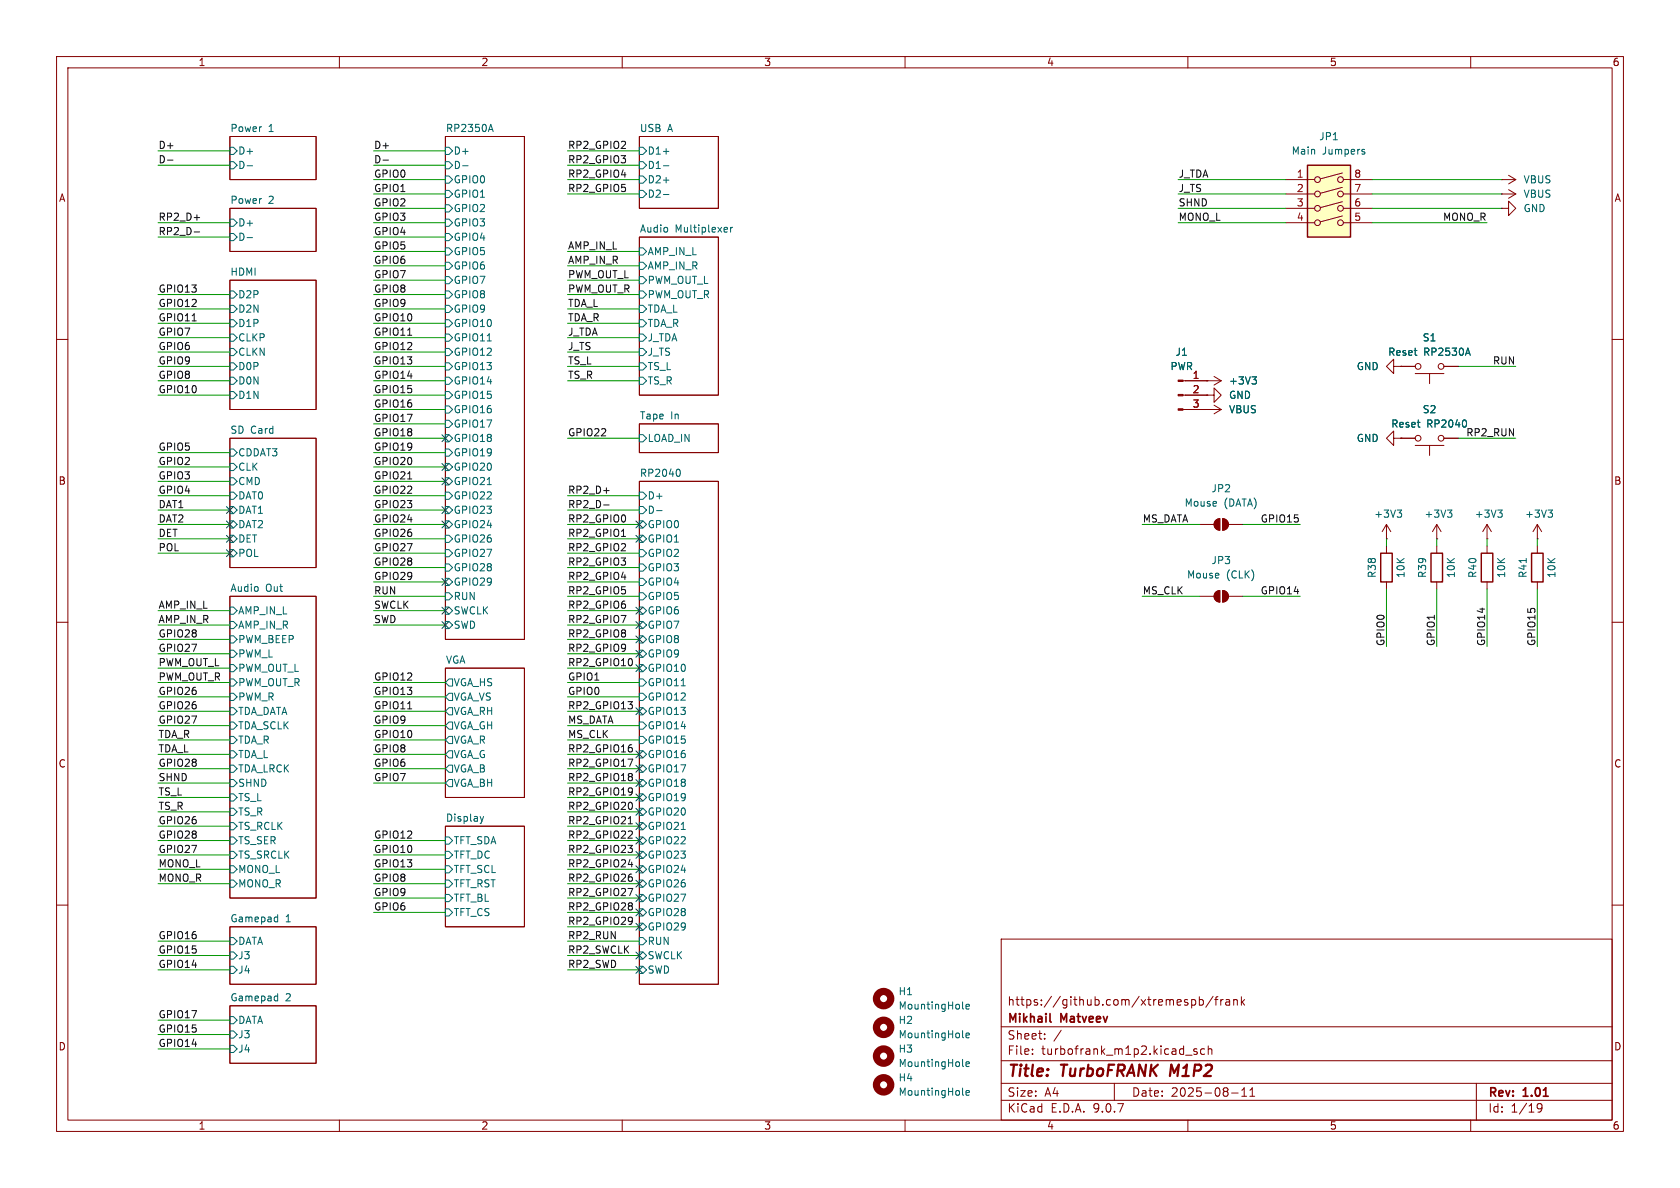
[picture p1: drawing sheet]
<svg xmlns="http://www.w3.org/2000/svg" width="297mm" height="210mm" viewBox="0 0 297 210" stroke-linecap="round" stroke-linejoin="round" font-family="sans-serif">
<defs><g id="words">
<g font-size="2.8" fill="#840000">
<text x="178" y="190.9">Title:</text>
<text x="187.7" y="190.9">TurboFRANK</text>
<text x="207.7" y="190.9">M1P2</text>
</g>
<g font-size="2.1" fill="#840000">
<text x="178" y="178">https://github.com/xtremespb/frank</text>
<text x="178" y="184">Sheet:</text>
<text x="178" y="181.2">Mikhail</text>
<text x="187.6" y="181.2">Matveev</text>
<text x="178" y="186.7">File:</text>
<text x="184.1" y="186.7">turbofrank_m1p2.kicad_sch</text>
<text x="178" y="196.9">KiCad</text>
<text x="178" y="194.1">Size:</text>
<text x="184.7" y="194.1">A4</text>
<text x="185.7" y="196.9">E.D.A.</text>
<text x="193.3" y="196.9">9.0.7</text>
<text x="200" y="194.1">Date:</text>
<text x="207" y="194.1">2025-08-11</text>
<text x="263" y="194.3">Rev:</text>
<text x="263" y="196.9">Id:</text>
<text x="267.1" y="196.9">1/19</text>
<text x="269.4" y="194.3">1.01</text>
</g>
<g font-size="1.8" fill="#840000">
<text x="35" y="11.9">1</text>
<text x="85" y="11.9">2</text>
<text x="135" y="11.9">3</text>
<text x="185" y="11.9">4</text>
<text x="235" y="11.9">5</text>
<text x="285" y="11.9">6</text>
<text x="10.3" y="35.9">A</text>
<text x="285.3" y="35.9">A</text>
<text x="10.3" y="85.9">B</text>
<text x="285.3" y="85.9">B</text>
<text x="10.3" y="135.9">C</text>
<text x="285.3" y="135.9">C</text>
<text x="10.3" y="185.9">D</text>
<text x="285.3" y="185.9">D</text>
<text x="35" y="199.9">1</text>
<text x="85" y="199.9">2</text>
<text x="135" y="199.9">3</text>
<text x="185" y="199.9">4</text>
<text x="235" y="199.9">5</text>
<text x="285" y="199.9">6</text>
</g>
<g font-size="1.8" fill="#006464">
<text x="40.6" y="23.4">Power</text>
<text x="47.4" y="23.4">1</text>
<text x="78.7" y="23.4">RP2350A</text>
<text x="113" y="23.4">USB</text>
<text x="118" y="23.4">A</text>
<text x="42" y="27.5">D+</text>
<text x="80.1" y="27.5">D+</text>
<text x="114.4" y="27.5">D1+</text>
<text x="228.3" y="27.5">Main</text>
<text x="233.1" y="25">JP1</text>
<text x="233.8" y="27.5">Jumpers</text>
<text x="42" y="30.1">D-</text>
<text x="80.1" y="30.1">D-</text>
<text x="80.1" y="32.6">GPIO0</text>
<text x="80.1" y="35.2">GPIO1</text>
<text x="114.4" y="30.1">D1-</text>
<text x="114.4" y="32.6">D2+</text>
<text x="114.4" y="35.2">D2-</text>
<text x="269.2" y="32.6">VBUS</text>
<text x="269.2" y="35.2">VBUS</text>
<text x="40.6" y="36.1">Power</text>
<text x="42" y="40.2">D+</text>
<text x="47.4" y="36.1">2</text>
<text x="80.1" y="37.7">GPIO2</text>
<text x="80.1" y="40.2">GPIO3</text>
<text x="113" y="41.2">Audio</text>
<text x="119.3" y="41.2">Multiplexer</text>
<text x="269.2" y="37.7">GND</text>
<text x="42" y="42.8">D-</text>
<text x="80.1" y="42.8">GPIO4</text>
<text x="80.1" y="45.3">GPIO5</text>
<text x="80.1" y="47.9">GPIO6</text>
<text x="114.4" y="45.3">AMP_IN_L</text>
<text x="114.4" y="47.9">AMP_IN_R</text>
<text x="40.6" y="48.8">HDMI</text>
<text x="42" y="52.9">D2P</text>
<text x="80.1" y="50.4">GPIO7</text>
<text x="80.1" y="52.9">GPIO8</text>
<text x="114.4" y="50.4">PWM_OUT_L</text>
<text x="114.4" y="52.9">PWM_OUT_R</text>
<text x="42" y="55.5">D2N</text>
<text x="42" y="58">D1P</text>
<text x="80.1" y="55.5">GPIO9</text>
<text x="80.1" y="58">GPIO10</text>
<text x="114.4" y="55.5">TDA_L</text>
<text x="114.4" y="58">TDA_R</text>
<text x="42" y="60.6">CLKP</text>
<text x="42" y="63.1">CLKN</text>
<text x="42" y="65.6">D0P</text>
<text x="80.1" y="60.6">GPIO11</text>
<text x="80.1" y="63.1">GPIO12</text>
<text x="80.1" y="65.6">GPIO13</text>
<text x="114.4" y="60.6">J_TDA</text>
<text x="114.4" y="63.1">J_TS</text>
<text x="114.4" y="65.6">TS_L</text>
<text x="206.8" y="65.6">PWR</text>
<text x="207.7" y="63.1">J1</text>
<text x="239.8" y="65.6">GND</text>
<text x="245.3" y="63.1">Reset</text>
<text x="251.4" y="60.6">S1</text>
<text x="251.7" y="63.1">RP2530A</text>
<text x="42" y="68.2">D0N</text>
<text x="42" y="70.7">D1N</text>
<text x="80.1" y="68.2">GPIO14</text>
<text x="80.1" y="70.7">GPIO15</text>
<text x="114.4" y="68.2">TS_R</text>
<text x="217.2" y="70.7">GND</text>
<text x="217.2" y="68.2">+3V3</text>
<text x="40.6" y="76.8">SD Card</text>
<text x="80.1" y="73.3">GPIO16</text>
<text x="80.1" y="75.8">GPIO17</text>
<text x="113" y="74.2">Tape</text>
<text x="118.6" y="74.2">In</text>
<text x="217.2" y="73.3">VBUS</text>
<text x="245.9" y="75.8">Reset</text>
<text x="251.4" y="73.3">S2</text>
<text x="252.2" y="75.8">RP2040</text>
<text x="42" y="80.9">CDDAT3</text>
<text x="42" y="83.4">CLK</text>
<text x="80.1" y="78.3">GPIO18</text>
<text x="80.1" y="80.9">GPIO19</text>
<text x="80.1" y="83.4">GPIO20</text>
<text x="114.4" y="78.3">LOAD_IN</text>
<text x="239.8" y="78.3">GND</text>
<text x="42" y="86">CMD</text>
<text x="42" y="88.5">DAT0</text>
<text x="80.1" y="86">GPIO21</text>
<text x="80.1" y="88.5">GPIO22</text>
<text x="113" y="84.4">RP2040</text>
<text x="114.4" y="88.5">D+</text>
<text x="209.3" y="89.8">Mouse</text>
<text x="214.1" y="87.2">JP2</text>
<text x="216.4" y="89.8">(DATA)</text>
<text x="42" y="91">DAT1</text>
<text x="42" y="93.6">DAT2</text>
<text x="80.1" y="91">GPIO23</text>
<text x="80.1" y="93.6">GPIO24</text>
<text x="114.4" y="91">D-</text>
<text x="114.4" y="93.6">GPIO0</text>
<text x="242.8" y="91.7">+3V3</text>
<text x="251.7" y="91.7">+3V3</text>
<text x="260.6" y="91.7">+3V3</text>
<text x="269.5" y="91.7">+3V3</text>
<text x="42" y="96.1">DET</text>
<text x="42" y="98.7">POL</text>
<text x="80.1" y="96.1">GPIO26</text>
<text x="80.1" y="98.7">GPIO27</text>
<text x="80.1" y="101.2">GPIO28</text>
<text x="114.4" y="96.1">GPIO1</text>
<text x="114.4" y="98.7">GPIO2</text>
<text x="114.4" y="101.2">GPIO3</text>
<text x="214.1" y="99.9">JP3</text>
<text x="40.6" y="104.7">Audio</text>
<text x="47" y="104.7">Out</text>
<text x="80.1" y="103.7">GPIO29</text>
<text x="80.1" y="106.3">RUN</text>
<text x="114.4" y="103.7">GPIO4</text>
<text x="114.4" y="106.3">GPIO5</text>
<text x="209.8" y="102.5">Mouse</text>
<text x="216.8" y="102.5">(CLK)</text>
<text x="243.4" y="102.3" transform="rotate(-90 243.4 102.3)">R38</text>
<text x="248.5" y="102.3" transform="rotate(-90 248.5 102.3)">10K</text>
<text x="252.3" y="102.3" transform="rotate(-90 252.3 102.3)">R39</text>
<text x="257.4" y="102.3" transform="rotate(-90 257.4 102.3)">10K</text>
<text x="261.2" y="102.3" transform="rotate(-90 261.2 102.3)">R40</text>
<text x="266.3" y="102.3" transform="rotate(-90 266.3 102.3)">10K</text>
<text x="270.1" y="102.3" transform="rotate(-90 270.1 102.3)">R41</text>
<text x="275.2" y="102.3" transform="rotate(-90 275.2 102.3)">10K</text>
<text x="42" y="108.8">AMP_IN_L</text>
<text x="42" y="111.4">AMP_IN_R</text>
<text x="42" y="113.9">PWM_BEEP</text>
<text x="80.1" y="108.8">SWCLK</text>
<text x="80.1" y="111.4">SWD</text>
<text x="114.4" y="108.8">GPIO6</text>
<text x="114.4" y="111.4">GPIO7</text>
<text x="114.4" y="113.9">GPIO8</text>
<text x="42" y="116.4">PWM_L</text>
<text x="42" y="119">PWM_OUT_L</text>
<text x="78.7" y="117.4">VGA</text>
<text x="114.4" y="116.4">GPIO9</text>
<text x="114.4" y="119">GPIO10</text>
<text x="42" y="121.5">PWM_OUT_R</text>
<text x="42" y="124.1">PWM_R</text>
<text x="80.1" y="121.5">VGA_HS</text>
<text x="80.1" y="124.1">VGA_VS</text>
<text x="114.4" y="121.5">GPIO11</text>
<text x="114.4" y="124.1">GPIO12</text>
<text x="42" y="126.6">TDA_DATA</text>
<text x="42" y="131.7">TDA_R</text>
<text x="42" y="129.1">TDA_SCLK</text>
<text x="80.1" y="126.6">VGA_RH</text>
<text x="80.1" y="129.1">VGA_GH</text>
<text x="80.1" y="131.7">VGA_R</text>
<text x="114.4" y="126.6">GPIO13</text>
<text x="114.4" y="129.1">GPIO14</text>
<text x="114.4" y="131.7">GPIO15</text>
<text x="42" y="134.2">TDA_L</text>
<text x="42" y="136.8">TDA_LRCK</text>
<text x="80.1" y="134.2">VGA_G</text>
<text x="80.1" y="136.8">VGA_B</text>
<text x="114.4" y="134.2">GPIO16</text>
<text x="114.4" y="136.8">GPIO17</text>
<text x="42" y="139.3">SHND</text>
<text x="42" y="141.8">TS_L</text>
<text x="80.1" y="139.3">VGA_BH</text>
<text x="114.4" y="139.3">GPIO18</text>
<text x="114.4" y="141.8">GPIO19</text>
<text x="42" y="144.4">TS_R</text>
<text x="42" y="146.9">TS_RCLK</text>
<text x="42" y="149.5">TS_SER</text>
<text x="78.7" y="145.3">Display</text>
<text x="80.1" y="149.5">TFT_SDA</text>
<text x="114.4" y="144.4">GPIO20</text>
<text x="114.4" y="146.9">GPIO21</text>
<text x="114.4" y="149.5">GPIO22</text>
<text x="42" y="152">TS_SRCLK</text>
<text x="42" y="154.5">MONO_L</text>
<text x="80.1" y="152">TFT_DC</text>
<text x="80.1" y="154.5">TFT_SCL</text>
<text x="114.4" y="152">GPIO23</text>
<text x="114.4" y="154.5">GPIO24</text>
<text x="42" y="157.1">MONO_R</text>
<text x="80.1" y="157.1">TFT_RST</text>
<text x="80.1" y="159.6">TFT_BL</text>
<text x="114.4" y="157.1">GPIO26</text>
<text x="114.4" y="159.6">GPIO27</text>
<text x="40.6" y="163.1">Gamepad</text>
<text x="42" y="167.2">DATA</text>
<text x="50.5" y="163.1">1</text>
<text x="80.1" y="162.2">TFT_CS</text>
<text x="114.4" y="162.2">GPIO28</text>
<text x="114.4" y="164.7">GPIO29</text>
<text x="114.4" y="167.2">RUN</text>
<text x="42" y="169.8">J3</text>
<text x="42" y="172.3">J4</text>
<text x="114.4" y="169.8">SWCLK</text>
<text x="114.4" y="172.3">SWD</text>
<text x="40.6" y="177.1">Gamepad</text>
<text x="50.5" y="177.1">2</text>
<text x="158.8" y="176.1">H1</text>
<text x="158.8" y="178.7">MountingHole</text>
<text x="42" y="181.2">DATA</text>
<text x="42" y="183.7">J3</text>
<text x="158.8" y="181.2">H2</text>
<text x="158.8" y="183.7">MountingHole</text>
<text x="42" y="186.3">J4</text>
<text x="158.8" y="186.3">H3</text>
<text x="158.8" y="188.8">MountingHole</text>
<text x="158.8" y="191.4">H4</text>
<text x="158.8" y="193.9">MountingHole</text>
</g>
<g font-size="1.8" fill="#0f0f0f">
<text x="27.9" y="28.9">D-</text>
<text x="27.9" y="26.4">D+</text>
<text x="66" y="26.4">D+</text>
<text x="66" y="28.9">D-</text>
<text x="100.3" y="28.9">RP2_GPIO3</text>
<text x="100.3" y="26.4">RP2_GPIO2</text>
<text x="66" y="31.5">GPIO0</text>
<text x="66" y="34">GPIO1</text>
<text x="100.3" y="34">RP2_GPIO5</text>
<text x="100.3" y="31.5">RP2_GPIO4</text>
<text x="208.3" y="31.5">J_TDA</text>
<text x="208.3" y="34">J_TS</text>
<text x="27.9" y="39.1">RP2_D+</text>
<text x="27.9" y="41.6">RP2_D-</text>
<text x="66" y="41.6">GPIO4</text>
<text x="66" y="39.1">GPIO3</text>
<text x="66" y="36.6">GPIO2</text>
<text x="208.3" y="39.1">MONO_L</text>
<text x="208.3" y="36.6">SHND</text>
<text x="255" y="39.1">MONO_R</text>
<text x="66" y="46.7">GPIO6</text>
<text x="66" y="44.2">GPIO5</text>
<text x="100.3" y="44.2">AMP_IN_L</text>
<text x="100.3" y="46.7">AMP_IN_R</text>
<text x="27.9" y="51.8">GPIO13</text>
<text x="66" y="49.3">GPIO7</text>
<text x="66" y="51.8">GPIO8</text>
<text x="100.3" y="51.8">PWM_OUT_R</text>
<text x="100.3" y="49.3">PWM_OUT_L</text>
<text x="27.9" y="54.3">GPIO12</text>
<text x="27.9" y="59.4">GPIO7</text>
<text x="27.9" y="56.9">GPIO11</text>
<text x="66" y="56.9">GPIO10</text>
<text x="66" y="59.4">GPIO11</text>
<text x="66" y="54.3">GPIO9</text>
<text x="100.3" y="56.9">TDA_R</text>
<text x="100.3" y="54.3">TDA_L</text>
<text x="100.3" y="59.4">J_TDA</text>
<text x="27.9" y="62">GPIO6</text>
<text x="27.9" y="64.5">GPIO9</text>
<text x="66" y="64.5">GPIO13</text>
<text x="66" y="62">GPIO12</text>
<text x="100.3" y="62">J_TS</text>
<text x="100.3" y="64.5">TS_L</text>
<text x="263.8" y="64.5">RUN</text>
<text x="27.9" y="69.6">GPIO10</text>
<text x="27.9" y="67">GPIO8</text>
<text x="66" y="69.6">GPIO15</text>
<text x="66" y="67">GPIO14</text>
<text x="100.3" y="67">TS_R</text>
<text x="66" y="77.2">GPIO18</text>
<text x="66" y="74.7">GPIO17</text>
<text x="66" y="72.1">GPIO16</text>
<text x="100.3" y="77.2">GPIO22</text>
<text x="259.1" y="77.2">RP2_RUN</text>
<text x="27.9" y="79.7">GPIO5</text>
<text x="27.9" y="82.3">GPIO2</text>
<text x="66" y="82.3">GPIO20</text>
<text x="66" y="79.7">GPIO19</text>
<text x="27.9" y="89.9">DAT1</text>
<text x="27.9" y="87.4">GPIO4</text>
<text x="27.9" y="84.8">GPIO3</text>
<text x="66" y="84.8">GPIO21</text>
<text x="66" y="89.9">GPIO23</text>
<text x="66" y="87.4">GPIO22</text>
<text x="100.3" y="89.9">RP2_D-</text>
<text x="100.3" y="87.4">RP2_D+</text>
<text x="27.9" y="92.4">DAT2</text>
<text x="27.9" y="95">DET</text>
<text x="66" y="95">GPIO26</text>
<text x="66" y="92.4">GPIO24</text>
<text x="100.3" y="95">RP2_GPIO1</text>
<text x="100.3" y="92.4">RP2_GPIO0</text>
<text x="201.9" y="92.4">MS_DATA</text>
<text x="222.8" y="92.4">GPIO15</text>
<text x="27.9" y="97.5">POL</text>
<text x="66" y="100.1">GPIO28</text>
<text x="66" y="97.5">GPIO27</text>
<text x="100.3" y="100.1">RP2_GPIO3</text>
<text x="100.3" y="97.5">RP2_GPIO2</text>
<text x="27.9" y="107.7">AMP_IN_L</text>
<text x="66" y="102.6">GPIO29</text>
<text x="66" y="105.1">RUN</text>
<text x="66" y="107.7">SWCLK</text>
<text x="100.3" y="105.1">RP2_GPIO5</text>
<text x="100.3" y="107.7">RP2_GPIO6</text>
<text x="100.3" y="102.6">RP2_GPIO4</text>
<text x="201.9" y="105.1">MS_CLK</text>
<text x="222.8" y="105.1">GPIO14</text>
<text x="27.9" y="110.2">AMP_IN_R</text>
<text x="27.9" y="112.8">GPIO28</text>
<text x="66" y="110.2">SWD</text>
<text x="100.3" y="112.8">RP2_GPIO8</text>
<text x="100.3" y="110.2">RP2_GPIO7</text>
<text x="27.9" y="117.8">PWM_OUT_L</text>
<text x="27.9" y="115.3">GPIO27</text>
<text x="100.3" y="117.8">RP2_GPIO10</text>
<text x="100.3" y="115.3">RP2_GPIO9</text>
<text x="244.8" y="114.3" transform="rotate(-90 244.8 114.3)">GPIO0</text>
<text x="253.7" y="114.3" transform="rotate(-90 253.7 114.3)">GPIO1</text>
<text x="262.6" y="114.3" transform="rotate(-90 262.6 114.3)">GPIO14</text>
<text x="271.5" y="114.3" transform="rotate(-90 271.5 114.3)">GPIO15</text>
<text x="27.9" y="125.5">GPIO26</text>
<text x="27.9" y="120.4">PWM_OUT_R</text>
<text x="27.9" y="122.9">GPIO26</text>
<text x="66" y="120.4">GPIO12</text>
<text x="66" y="122.9">GPIO13</text>
<text x="66" y="125.5">GPIO11</text>
<text x="100.3" y="120.4">GPIO1</text>
<text x="100.3" y="122.9">GPIO0</text>
<text x="100.3" y="125.5">RP2_GPIO13</text>
<text x="27.9" y="128">GPIO27</text>
<text x="27.9" y="130.5">TDA_R</text>
<text x="66" y="128">GPIO9</text>
<text x="66" y="130.5">GPIO10</text>
<text x="100.3" y="130.5">MS_CLK</text>
<text x="100.3" y="128">MS_DATA</text>
<text x="27.9" y="133.1">TDA_L</text>
<text x="27.9" y="135.6">GPIO28</text>
<text x="66" y="133.1">GPIO8</text>
<text x="66" y="135.6">GPIO6</text>
<text x="100.3" y="135.6">RP2_GPIO17</text>
<text x="100.3" y="133.1">RP2_GPIO16</text>
<text x="27.9" y="138.2">SHND</text>
<text x="27.9" y="143.2">TS_R</text>
<text x="27.9" y="140.7">TS_L</text>
<text x="66" y="138.2">GPIO7</text>
<text x="100.3" y="138.2">RP2_GPIO18</text>
<text x="100.3" y="143.2">RP2_GPIO20</text>
<text x="100.3" y="140.7">RP2_GPIO19</text>
<text x="27.9" y="148.3">GPIO28</text>
<text x="27.9" y="145.8">GPIO26</text>
<text x="66" y="148.3">GPIO12</text>
<text x="100.3" y="145.8">RP2_GPIO21</text>
<text x="100.3" y="148.3">RP2_GPIO22</text>
<text x="27.9" y="153.4">MONO_L</text>
<text x="27.9" y="155.9">MONO_R</text>
<text x="27.9" y="150.9">GPIO27</text>
<text x="66" y="155.9">GPIO8</text>
<text x="66" y="150.9">GPIO10</text>
<text x="66" y="153.4">GPIO13</text>
<text x="100.3" y="153.4">RP2_GPIO24</text>
<text x="100.3" y="155.9">RP2_GPIO26</text>
<text x="100.3" y="150.9">RP2_GPIO23</text>
<text x="66" y="161">GPIO6</text>
<text x="66" y="158.5">GPIO9</text>
<text x="100.3" y="158.5">RP2_GPIO27</text>
<text x="100.3" y="161">RP2_GPIO28</text>
<text x="27.9" y="166.1">GPIO16</text>
<text x="100.3" y="163.6">RP2_GPIO29</text>
<text x="100.3" y="166.1">RP2_RUN</text>
<text x="27.9" y="168.6">GPIO15</text>
<text x="27.9" y="171.2">GPIO14</text>
<text x="100.3" y="171.2">RP2_SWD</text>
<text x="100.3" y="168.6">RP2_SWCLK</text>
<text x="27.9" y="182.6">GPIO15</text>
<text x="27.9" y="185.2">GPIO14</text>
<text x="27.9" y="180.1">GPIO17</text>
</g>
<g font-size="1.8" fill="#a90000">
<text x="229.2" y="31.5">1</text>
<text x="229.2" y="34">2</text>
<text x="239.3" y="31.5">8</text>
<text x="239.3" y="34">7</text>
<text x="229.2" y="36.6">3</text>
<text x="229.2" y="39.1">4</text>
<text x="239.3" y="36.6">6</text>
<text x="239.3" y="39.1">5</text>
<text x="210.7" y="67.1">1</text>
<text x="210.7" y="69.6">2</text>
<text x="210.7" y="72.1">3</text>
</g>
</g></defs>
<g fill="none" stroke="#840000" stroke-width=".18">
<path d="M10 10h277v190h-277zM12 12h273v186h-273zM60 10v2M110 10v2M160 10v2M210 10v2M260 10v2M40.6 36.8h15.3v7.7h-15.3zM40.6 24.1h15.3v7.7h-15.3zM78.7 24.1h14v88.9h-14zM113 24.1h14v12.7h-14zM40.6 49.5h15.3v22.9h-15.3z"/>
<path d="M113 41.9h14v28h-14zM10 60h2M40.6 77.5h15.3v22.8h-15.3zM113 74.9h14v5.1h-14zM213.4 67.3h.1M213.4 72.4h.1M213.4 67.3h2.5M213.4 72.4h2.5M214.6 66.5l1.3 .8M214.6 71.6l1.3 .8M215.9 67.3l-1.3 .8M215.9 72.4l-1.3 .8"/>
<path d="M246.4 77.5v-1.3l-1.3 1.3 1.3 1.2v-1.2h1.2M247.6 77.5h.1M247.6 77.5h2.6M250.2 78.7h5.1M252.7 78.7v1.8M255.3 77.5h2.5M285 60h2M113 85.1h14v88.9h-14zM212.1 92.7h2.5M214.9 92l.7-.3v2a1.02 1.02 0 0 1-.9-.6 1.02 1.02 0 0 1 .2-1.1zM216.2 91.7a1.02 1.02 0 0 1 1 1 1.02 1.02 0 0 1-1 1zM217.2 92.7h2.5"/>
<path d="M245.1 95.3h.1M245.1 92.7l-.8 1.3M245.1 92.7l.8 1.3M245.1 92.7v2.6M262.9 95.3h.1M262.9 92.7l-.8 1.3M262.9 92.7l.8 1.3M262.9 92.7v2.6M10 110h2M40.6 105.4h15.3v53.4h-15.3zM78.7 118.1h14v22.9h-14zM285 110h2"/>
<path d="M78.7 146.1h14v17.7h-14zM10 160h2M40.6 177.8h15.3v10.2h-15.3zM40.6 163.8h15.3v10.2h-15.3zM177 166h108v32h-108zM210.7 176.8l.4-.1 .3 .3v.4l-.2 .2h-.5M212 176.8l.5-.1 .2 .3v.4l-.1 .2h-.6M212 176.2v1.5M214.5 176.1l-1.3 2M214.7 176.7h.6M215.3 176.2l-.3 .2v1.3M215.8 176.7v1"/>
<path d="M216.2 176.7l-.2 .1-.2 .2M216.7 176.8h.6l.1 .9M217.4 177.1h-.5a.29 .29 0 0 0-.2 .3 .29 .29 0 0 0 .2 .3l.5-.1M218.1 176.8l.2-.1 .4 .1v.9M218.1 176.7v1M219.5 176.2v1.5M219.6 177.1l.4 .6M220 176.7l-.5 .6M285 160h2M60 198v2M110 198v2M160 198v2"/>
<path d="M177 194.5h108M177 191.5h108M177 187.5h108M177 181.5h108M182.5 186.3v.1M182.5 185.5v.1M184.7 183.6v.1M184.7 182.8v.1M187.6 182.1l-1.3 2M197 191.5v3M209.6 186.5h1.1M210 198v2"/>
<path d="M211.6 185.5l-.4-.1-.2 .2 .1 .2 .5 .2v.3h-.6M213 185.5l-.5-.1-.3 .3v.4l.2 .2h.6M213.6 185.5l.2-.1 .4 .1v.9M213.6 184.9v1.5M217.7 193.2h1.2M219.5 193.8h.9M219.5 192.7l.5-.4v1.5M221 193.8h.8M221 192.7l.4-.4v1.5M260 198v2M261 191.5v6.5M271.7 195.4l.3-.3 .5 .1a.99 .99 0 0 1-.3 1.4h-.3"/>
<path d="M271.7 195.7l.3 .3h.3l.3-.3"/>
<circle cx="250.7" cy="77.5" r=".51"/>
<circle cx="254.8" cy="77.5" r=".51"/>
</g>
<path d="M207.1 188.2l-.3 2" fill="none" stroke="#840000" stroke-width=".4"/>
<path d="M185.6 180.5l.2 .2" fill="none" stroke="#840000" stroke-width=".3"/>
<g fill="none" stroke="#006464" stroke-width=".18">
<path d="M40.6 38.7h.7l.6 .7-.6 .6h-.7zM40.6 26h.7l.6 .7-.6 .6h-.7zM40.6 28.6h.7l.6 .6-.6 .6h-.7zM43.7 29.3h1M78.7 26h.7l.6 .7-.6 .6h-.7zM78.7 28.6h.7l.6 .6-.6 .6h-.7zM78.7 31.1h.7l.6 .7-.6 .6h-.7zM78.7 33.7h.7l.6 .6-.6 .6h-.7zM78.7 36.2h.7l.6 .6-.6 .7h-.7zM78.7 38.7h.7l.6 .7-.6 .6h-.7zM81.8 29.3h1M86.5 22.9h.6"/>
<path d="M86.8 22l.4 1.3M113 26h.7l.6 .7-.6 .6h-.7zM113 28.6h.7l.6 .6-.6 .6h-.7zM113 31.1h.7l.6 .7-.6 .6h-.7zM113 33.7h.7l.6 .6-.6 .6h-.7zM117.3 26.8h1M117.3 29.3h1M117.3 31.8h1M117.3 34.4h1M40.6 41.3h.7l.6 .6-.6 .6h-.7zM40.6 51.4h.7l.6 .7-.6 .6h-.7zM40.6 54h.7l.6 .6-.6 .6h-.7z"/>
<path d="M40.6 56.5h.7l.6 .7-.6 .6h-.7zM40.6 59.1h.7l.6 .6-.6 .6h-.7zM43.7 42h1M78.7 41.3h.7l.6 .6-.6 .6h-.7zM78.7 43.8h.7l.6 .7-.6 .6h-.7zM78.7 46.4h.7l.6 .6-.6 .6h-.7zM78.7 48.9h.7l.6 .6-.6 .7h-.7zM78.7 51.4h.7l.6 .7-.6 .6h-.7zM78.7 54h.7l.6 .6-.6 .6h-.7zM78.7 56.5h.7l.6 .7-.6 .6h-.7zM78.7 59.1h.7l.6 .6-.6 .6h-.7zM113 43.8h.7l.6 .7-.6 .6h-.7z"/>
<path d="M113 46.4h.7l.6 .6-.6 .6h-.7zM113 48.9h.7l.6 .6-.6 .7h-.7zM113 51.4h.7l.6 .7-.6 .6h-.7zM113 54h.7l.6 .6-.6 .6h-.7zM113 56.5h.7l.6 .7-.6 .6h-.7zM113 59.1h.7l.6 .6-.6 .6h-.7zM128.4 40.2l.2 .3-.6 .1M128.6 41h-.2M129.2 40.2v.8M129.5 40.2l-.3 .2M40.6 61.6h.7l.6 .6-.6 .7h-.7zM40.6 64.1h.7l.6 .7-.6 .6h-.7z"/>
<path d="M40.6 66.7h.7l.6 .6-.6 .6h-.7zM40.6 69.2h.7l.6 .7-.6 .6h-.7zM40.6 79.4h.7l.6 .6-.6 .6h-.7zM78.7 61.6h.7l.6 .6-.6 .7h-.7zM78.7 64.1h.7l.6 .7-.6 .6h-.7zM78.7 66.7h.7l.6 .6-.6 .6h-.7zM78.7 69.2h.7l.6 .7-.6 .6h-.7zM78.7 71.8h.7l.6 .6-.6 .6h-.7zM78.7 74.3h.7l.6 .6-.6 .7h-.7zM78.7 76.8h.7l.6 .7-.6 .6h-.7zM78.7 79.4h.7l.6 .6-.6 .6h-.7zM86.1 60.3h.8"/>
<path d="M113 76.8h.7l.6 .7-.6 .6h-.7zM113 61.6h.7l.6 .6-.6 .7h-.7zM113 64.1h.7l.6 .7-.6 .6h-.7zM113 66.7h.7l.6 .6-.6 .6h-.7zM221.3 66.6h.8l-.4 .5M221.9 67.1l.2 .2v.3l-.2 .3M259.1 74.4l.2 .3-.2 .7M40.6 81.9h.7l.6 .7-.6 .6h-.7zM40.6 84.5h.7l.6 .6-.6 .6h-.7zM40.6 87h.7l.6 .6-.6 .7h-.7zM40.6 89.5h.7l.6 .7-.6 .6h-.7zM40.6 92.1h.7l.6 .6-.6 .6h-.7z"/>
<path d="M40.6 94.6h.7l.6 .7-.6 .6h-.7zM40.6 97.2h.7l.6 .6-.6 .6h-.7zM78.7 81.9h.7l.6 .7-.6 .6h-.7zM78.7 84.5h.7l.6 .6-.6 .6h-.7zM78.7 87h.7l.6 .6-.6 .7h-.7zM78.7 89.5h.7l.6 .7-.6 .6h-.7zM78.7 92.1h.7l.6 .6-.6 .6h-.7zM78.7 94.6h.7l.6 .7-.6 .6h-.7zM78.7 97.2h.7l.6 .6-.6 .6h-.7zM78.7 99.7h.7l.6 .6-.6 .7h-.7zM86.1 85.7h.8M113 87h.7l.6 .6-.6 .7h-.7z"/>
<path d="M113 89.5h.7l.6 .7-.6 .6h-.7zM113 92.1h.7l.6 .6-.6 .6h-.7zM113 94.6h.7l.6 .7-.6 .6h-.7zM113 97.2h.7l.6 .6-.6 .6h-.7zM113 99.7h.7l.6 .6-.6 .7h-.7zM116.1 90.3h.9M120 82.9a.79 .79 0 0 1 0 1.3M247 90.2h.8l-.4 .4M247.5 90.6l.3 .3v.3l-.3 .2M264.8 90.2h.8l-.5 .4M265.3 90.6l.3 .3v.3l-.3 .2M40.6 107.3h.7l.6 .7-.6 .6h-.7z"/>
<path d="M40.6 109.9h.7l.6 .6-.6 .6h-.7zM40.6 112.4h.7l.6 .6-.6 .7h-.7zM40.6 114.9h.7l.6 .7-.6 .6h-.7zM40.6 117.5h.7l.6 .6-.6 .6h-.7zM78.7 102.2h.7l.6 .7-.6 .6h-.7zM78.7 104.8h.7l.6 .6-.6 .6h-.7zM78.7 107.3h.7l.6 .7-.6 .6h-.7zM78.7 109.9h.7l.6 .6-.6 .6h-.7zM113 102.2h.7l.6 .7-.6 .6h-.7zM113 104.8h.7l.6 .6-.6 .6h-.7zM113 107.3h.7l.6 .7-.6 .6h-.7zM113 109.9h.7l.6 .6-.6 .6h-.7z"/>
<path d="M113 112.4h.7l.6 .6-.6 .7h-.7zM113 114.9h.7l.6 .7-.6 .6h-.7zM113 117.5h.7l.6 .6-.6 .6h-.7zM40.6 120h.7l.6 .7-.6 .6h-.7zM40.6 122.6h.7l.6 .6-.6 .6h-.7zM40.6 125.1h.7l.6 .6-.6 .7h-.7zM40.6 132.7h.7l.6 .7-.6 .6h-.7zM40.6 135.3h.7l.6 .6-.6 .6h-.7zM40.6 130.2h.7l.6 .6-.6 .6h-.7zM40.6 127.6h.7l.6 .7-.6 .6h-.7zM40.6 137.8h.7l.6 .6-.6 .7h-.7zM78.7 123.2l.7-.6h.6v1.2h-.6z"/>
<path d="M78.7 133.4l.7-.7h.6v1.3h-.6zM78.7 135.9l.7-.6h.6v1.2h-.6zM79.4 120h.6v1.3h-.6l-.7-.6zM79.4 125.1h.6v1.3h-.6l-.7-.7zM79.4 127.6h.6v1.3h-.6l-.7-.6zM79.4 130.2h.6v1.2h-.6l-.7-.6zM79.4 137.8h.6v1.3h-.6l-.7-.7zM113 120h.7l.6 .7-.6 .6h-.7zM113 122.6h.7l.6 .6-.6 .6h-.7zM113 125.1h.7l.6 .6-.6 .7h-.7zM113 127.6h.7l.6 .7-.6 .6h-.7zM113 130.2h.7l.6 .6-.6 .6h-.7z"/>
<path d="M113 132.7h.7l.6 .7-.6 .6h-.7zM113 135.3h.7l.6 .6-.6 .6h-.7zM113 137.8h.7l.6 .6-.6 .7h-.7zM120.4 121.2h.8M40.6 140.3h.7l.6 .7-.6 .6h-.7zM40.6 142.9h.7l.6 .6-.6 .6h-.7zM40.6 145.4h.7l.6 .7-.6 .6h-.7zM40.6 148h.7l.6 .6-.6 .6h-.7zM40.6 150.5h.7l.6 .6-.6 .7h-.7zM40.6 153h.7l.6 .7-.6 .6h-.7zM40.6 155.6h.7l.6 .6-.6 .6h-.7zM78.7 148h.7l.6 .6-.6 .6h-.7z"/>
<path d="M78.7 150.5h.7l.6 .6-.6 .7h-.7zM78.7 153h.7l.6 .7-.6 .6h-.7zM78.7 155.6h.7l.6 .6-.6 .6h-.7zM78.7 158.1h.7l.6 .7-.6 .6h-.7zM84.9 144.3l.3 .9M85.2 145.2l-.1 .3M85.5 144.3l-.3 .9M113 140.3h.7l.6 .7-.6 .6h-.7zM113 142.9h.7l.6 .6-.6 .6h-.7zM113 145.4h.7l.6 .7-.6 .6h-.7zM113 148h.7l.6 .6-.6 .6h-.7zM113 150.5h.7l.6 .6-.6 .7h-.7z"/>
<path d="M113 153h.7l.6 .7-.6 .6h-.7zM113 155.6h.7l.6 .6-.6 .6h-.7zM113 158.1h.7l.6 .7-.6 .6h-.7zM120.4 146.6h.8M40.6 179.7h.7l.6 .6-.6 .7h-.7zM40.6 165.7h.7l.6 .7-.6 .6h-.7zM40.6 168.3h.7l.6 .6-.6 .6h-.7zM40.6 170.8h.7l.6 .7-.6 .6h-.7zM48.7 176.1h.4M48.7 162.1l.4 .1M49.1 161.7v1.3M49.1 175.7v1.2"/>
<path d="M49.1 176.9h-.4M49.1 162.9l-.4 .1M78.7 160.7h.7l.6 .6-.6 .6h-.7zM113 160.7h.7l.6 .6-.6 .6h-.7zM113 163.2h.7l.6 .6-.6 .7h-.7zM113 165.7h.7l.6 .7-.6 .6h-.7zM113 168.3h.7l.6 .6-.6 .6h-.7zM113 170.8h.7l.6 .7-.6 .6h-.7zM40.6 182.2h.7l.6 .7-.6 .6h-.7zM40.6 184.8h.7l.6 .6-.6 .7h-.7z"/>
</g>
<g fill="#840000" stroke="#840000" stroke-width=".18">
<path d="M214.9 92l.7-.3v2a1.02 1.02 0 0 1-.9-.6 1.02 1.02 0 0 1 .2-1.1z"/>
<path d="M216.2 91.7a1.02 1.02 0 0 1 1 1 1.02 1.02 0 0 1-1 1z"/>
</g>
<path d="M231.1 29.2h7.7v12.7h-7.7z" fill="#ffffc2"/>
<g fill="none" stroke="#840000" stroke-width=".18">
<path d="M227.3 31.8h5.1M227.3 34.3h5.1M227.3 36.8h5.1M227.3 39.4h5.1M237.3 30.6l-3.9 1M237.3 33.1l-3.9 1.1M237.3 35.7l-3.9 1M237.3 38.2l-3.9 1M237.5 31.8h5.1M237.5 34.3h5.1M237.5 36.8h5.1M237.5 39.4h5.1"/>
<path d="M265.4 31.8h.1M265.4 34.3h.1M265.4 36.8h1.3v-1.2l1.3 1.2-1.3 1.3v-1.3M265.4 36.8h.1M265.4 31.8h2.6M265.4 34.3h2.6M266.7 31l1.3 .8M266.7 33.5l1.3 .8M268 31.8l-1.3 .7M268 34.3l-1.3 .8M209.1 67.3h4.3M209.1 69.9h4.3"/>
<path d="M209.1 72.4h4.3M213.4 69.9h1.2v-1.3l1.3 1.3-1.3 1.2v-1.2M213.4 69.9h.1M213.4 67.3h.1M213.4 72.4h.1M246.4 64.8v-1.3l-1.3 1.3 1.3 1.2v-1.2h1.2M247.6 64.8h.1M247.6 77.5h.1M247.6 64.8h2.6M247.6 77.5h2.6M250.2 66h5.1M252.7 66v1.8"/>
<path d="M255.3 64.8h2.5M255.3 77.5h2.5M245.1 96.5v1.3M254 95.3h.1M254 92.7v2.6M254 96.5v1.3M254 92.7l-.8 1.3M254 92.7l.8 1.3M262.9 96.5v1.3M271.8 95.3h.1M271.8 92.7l-.8 1.3M271.8 92.7l.7 1.3"/>
<path d="M271.8 92.7v2.6M271.8 96.5v1.3M212.1 105.4h2.5M214.9 104.7l.7-.3v2a1.02 1.02 0 0 1-.9-.6 1.02 1.02 0 0 1 .2-1.1zM216.2 104.4a1.02 1.02 0 0 1 1 1 1.02 1.02 0 0 1-1 1zM217.2 105.4h2.5M245.1 102.9v1.2M254 102.9v1.2M262.9 102.9v1.2M271.8 102.9v1.2"/>
<circle cx="232.9" cy="39.4" r=".51"/>
<circle cx="232.9" cy="31.8" r=".51"/>
<circle cx="232.9" cy="34.3" r=".51"/>
<circle cx="232.9" cy="36.8" r=".51"/>
<circle cx="237" cy="31.8" r=".51"/>
<circle cx="237" cy="36.8" r=".51"/>
<circle cx="237" cy="39.4" r=".51"/>
<circle cx="237" cy="34.3" r=".51"/>
<circle cx="250.7" cy="64.8" r=".51"/>
<circle cx="254.8" cy="64.8" r=".51"/>
</g>
<path d="M231.1 29.2h7.7v12.7h-7.7zM244.1 97.8h2v5.1h-2zM253 97.8h2v5.1h-2zM261.9 97.8h2v5.1h-2zM270.8 97.8h2v5.1h-2z" fill="none" stroke="#840000" stroke-width=".25"/>
<g fill="none" stroke="#006464" stroke-width=".18">
<path d="M241.1 26.8l.2 .2-.2 .2M241.1 26.4l.1 .1M221.3 66.6h.8l-.4 .5M221.9 67.1l.2 .2v.3l-.2 .3M259.1 74.4l.2 .3-.2 .7M259.5 61.5l.4 1.3M255.9 90.2h.8l-.4 .4M256.4 90.6l.3 .3v.3l-.3 .2M269.8 98.7v.8M273.7 90.2h.8l-.5 .4M274.2 90.6l.3 .3v.3l-.3 .2M170.2 178.2l.2 .2"/>
<path d="M170.8 178l.6-.2-.1-.2-.3-.1-.2 .2v.6h.5M170.2 183.3l.2 .2M170.2 188.4l.2 .1M170.2 193.4l.2 .2M170.8 183l.6-.1-.1-.2-.3-.1-.2 .2v.6h.5M170.8 188.1l.6-.1-.1-.2-.3-.1-.2 .2v.6h.5M170.8 193.2l.6-.1-.1-.3h-.3l-.2 .2v.6h.5"/>
</g>
<g fill="#840000" stroke="#840000" stroke-width=".18">
<path d="M208.3 67.2h.8v.2h-.8z"/>
<path d="M208.3 69.7h.8v.3h-.8z"/>
<path d="M208.3 72.3h.8v.2h-.8z"/>
<path d="M214.9 104.7l.7-.3v2a1.02 1.02 0 0 1-.9-.6 1.02 1.02 0 0 1 .2-1.1z"/>
<path d="M216.2 104.4a1.02 1.02 0 0 1 1 1 1.02 1.02 0 0 1-1 1z"/>
</g>
<g fill="none" stroke="#840000" stroke-width="1.3">
<circle cx="156.2" cy="176.5" r="1.27"/>
<circle cx="156.2" cy="186.7" r="1.27"/>
<circle cx="156.2" cy="191.8" r="1.27"/>
<circle cx="156.2" cy="181.6" r="1.27"/>
</g>
<g fill="none" stroke="#0f0f0f" stroke-width=".18">
<path d="M29.6 28.3h1M34.3 38.5h1M67.7 28.3h1M34 56.7h.7M34.3 41h1M72.1 59.3h.7M72.1 84.7h.7M106.7 89.3h1M106.7 86.7h1M109.9 94.8h.7M111.7 116.5l.1 .4-.1 .7M72.1 125.3h.7"/>
<path d="M111 134.2h.9l-.6 1.3M111 124h.8l-.4 .5M111.7 124.6l.1 .2-.1 .4M111.7 132.2l.1 .2-.1 .5M111.7 136.8l.1 .2-.1 .2M111.7 137.3l.1 .2-.1 .4M111.7 139.3v.1a1.07 1.07 0 0 1-.1 1M111.8 139.8l-.1 .2M111 157.1h.9l-.6 1.2M111 149.4h.8l-.4 .5M111.1 145.6h.7M111.1 152.8h.8"/>
<path d="M111.3 144.5l.1-.1v1.2M111.6 146.9l.2 .2-.1 .3-.7 .8h.8M111.7 141.9l.1 .4-.1 .7M111.7 150l.1 .2-.1 .4M111.7 155.1l.1 .1-.1 .5M111.7 159.7l.1 .1-.1 .3M111.7 162.2v.1a1.07 1.07 0 0 1-.1 1M111.7 160.2l.1 .2-.1 .4M111.8 162.7l-.1 .2"/>
</g>
<g fill="none" stroke="#009600" stroke-width=".18">
<path d="M27.9 29.2h12.7M27.9 26.7h12.7M27.9 39.4h12.7M66 29.2h12.7M66 26.7h12.7M66 39.4h12.7M66 34.3h12.7M66 31.8h12.7M66 36.8h12.7M100.3 29.2h12.7M100.3 26.7h12.7M100.3 34.3h12.7"/>
<path d="M100.3 31.8h12.7M208.3 39.4h19M208.3 34.3h19M208.3 31.8h19M208.3 36.8h19M242.6 39.4h20.3M242.6 34.3h22.8M242.6 31.8h22.8M242.6 36.8h22.8M27.9 52.1h12.7M27.9 59.7h12.7M27.9 57.2h12.7"/>
<path d="M27.9 54.6h12.7M27.9 41.9h12.7M66 52.1h12.7M66 59.7h12.7M66 57.2h12.7M66 54.6h12.7M66 41.9h12.7M66 47h12.7M66 44.5h12.7M66 49.5h12.7M100.3 52.1h12.7M100.3 59.7h12.7"/>
<path d="M100.3 57.2h12.7M100.3 54.6h12.7M100.3 47h12.7M100.3 44.5h12.7M100.3 49.5h12.7M27.9 69.9h12.7M27.9 64.8h12.7M27.9 67.3h12.7M27.9 62.2h12.7M66 69.9h12.7M66 64.8h12.7M66 67.3h12.7"/>
<path d="M66 62.2h12.7M66 77.5h12.7M66 74.9h12.7M66 72.4h12.7M100.3 64.8h12.7M100.3 67.3h12.7M100.3 62.2h12.7M100.3 77.5h12.7M257.8 64.8h10.2M257.8 77.5h10.2M27.9 97.8h12.7M27.9 95.3h12.7"/>
<path d="M27.9 82.6h12.7M27.9 90.2h12.7M27.9 80h12.7M27.9 92.7h12.7M27.9 85.1h12.7M27.9 87.6h12.7M66 97.8h12.7M66 95.3h12.7M66 82.6h12.7M66 90.2h12.7M66 80h12.7M66 92.7h12.7"/>
<path d="M66 85.1h12.7M66 87.6h12.7M100.3 97.8h12.7M100.3 95.3h12.7M100.3 90.2h12.7M100.3 92.7h12.7M100.3 87.6h12.7M201.9 92.7h10.2M219.7 92.7h10.2M245.1 95.3v1.2M254 95.3v1.2M262.9 95.3v1.2"/>
<path d="M271.8 95.3v1.2M27.9 118.1h12.7M27.9 110.5h12.7M27.9 108h12.7M27.9 115.6h12.7M27.9 113h12.7M66 110.5h12.7M66 105.4h12.7M66 108h12.7M66 102.9h12.7M66 100.3h12.7M100.3 118.1h12.7"/>
<path d="M100.3 110.5h12.7M100.3 105.4h12.7M100.3 108h12.7M100.3 102.9h12.7M100.3 115.6h12.7M100.3 113h12.7M100.3 100.3h12.7M201.9 105.4h10.2M219.7 105.4h10.2M245.1 104.1v10.2M254 104.1v10.2M262.9 104.1v10.2"/>
<path d="M271.8 104.1v10.2M27.9 135.9h12.7M27.9 138.4h12.7M27.9 123.2h12.7M27.9 125.7h12.7M27.9 120.7h12.7M27.9 133.4h12.7M27.9 130.8h12.7M27.9 128.3h12.7M66 135.9h12.7M66 138.4h12.7M66 123.2h12.7"/>
<path d="M66 125.7h12.7M66 120.7h12.7M66 133.4h12.7M66 130.8h12.7M66 128.3h12.7M100.3 135.9h12.7M100.3 138.4h12.7M100.3 123.2h12.7M100.3 125.7h12.7M100.3 120.7h12.7M100.3 133.4h12.7M100.3 130.8h12.7"/>
<path d="M100.3 128.3h12.7M27.9 156.2h12.7M27.9 153.7h12.7M27.9 148.6h12.7M27.9 151.1h12.7M27.9 146.1h12.7M27.9 141h12.7M27.9 143.5h12.7M66 156.2h12.7M66 153.7h12.7M66 148.6h12.7M66 151.1h12.7"/>
<path d="M66 158.8h12.7M100.3 156.2h12.7M100.3 153.7h12.7M100.3 148.6h12.7M100.3 151.1h12.7M100.3 146.1h12.7M100.3 141h12.7M100.3 158.8h12.7M100.3 143.5h12.7M27.9 166.4h12.7M27.9 171.5h12.7M27.9 168.9h12.7"/>
<path d="M66 161.3h12.7M100.3 166.4h12.7M100.3 171.5h12.7M100.3 161.3h12.7M100.3 168.9h12.7M100.3 163.8h12.7M27.9 180.3h12.7M27.9 185.4h12.7M27.9 182.9h12.7"/>
</g>
<g fill="none" stroke="#000084" stroke-width=".18">
<path d="M78.1 76.9l1.2 1.2M79.3 76.9l-1.2 1.2M40 89.6l1.2 1.2M40 92.1l1.2 1.2M40 97.2l1.2 1.2M40 94.6l1.2 1.3M41.2 89.6l-1.2 1.2M41.2 92.1l-1.2 1.2M41.2 97.2l-1.2 1.2M41.2 94.6l-1.2 1.3M78.1 89.6l1.2 1.2M78.1 92.1l1.2 1.2"/>
<path d="M78.1 84.5l1.2 1.2M78.1 81.9l1.2 1.3M79.3 89.6l-1.2 1.2M79.3 92.1l-1.2 1.2M79.3 84.5l-1.2 1.2M79.3 81.9l-1.2 1.3M112.4 92.1l1.2 1.2M112.4 94.6l1.2 1.3M113.6 92.1l-1.2 1.2M113.6 94.6l-1.2 1.3M78.1 107.3l1.2 1.3M78.1 102.3l1.2 1.2"/>
<path d="M78.1 109.9l1.2 1.2M79.3 107.3l-1.2 1.3M79.3 102.3l-1.2 1.2M79.3 109.9l-1.2 1.2M112.4 109.9l1.2 1.2M112.4 112.4l1.2 1.2M112.4 107.3l1.2 1.3M112.4 115l1.2 1.2M112.4 117.5l1.2 1.2M113.6 109.9l-1.2 1.2M113.6 112.4l-1.2 1.2M113.6 107.3l-1.2 1.3"/>
<path d="M113.6 115l-1.2 1.2M113.6 117.5l-1.2 1.2M112.4 125.1l1.2 1.2M112.4 135.3l1.2 1.2M112.4 132.7l1.2 1.3M112.4 137.8l1.2 1.2M113.6 125.1l-1.2 1.2M113.6 135.3l-1.2 1.2M113.6 132.7l-1.2 1.3M113.6 137.8l-1.2 1.2M112.4 158.1l1.2 1.3M112.4 153.1l1.2 1.2"/>
<path d="M112.4 155.6l1.2 1.2M112.4 150.5l1.2 1.2M112.4 148l1.2 1.2M112.4 142.9l1.2 1.2M112.4 140.4l1.2 1.2M112.4 145.4l1.2 1.3M113.6 158.1l-1.2 1.3M113.6 153.1l-1.2 1.2M113.6 155.6l-1.2 1.2M113.6 150.5l-1.2 1.2M113.6 148l-1.2 1.2M113.6 142.9l-1.2 1.2"/>
<path d="M113.6 140.4l-1.2 1.2M113.6 145.4l-1.2 1.3M112.4 170.8l1.2 1.3M112.4 160.7l1.2 1.2M112.4 168.3l1.2 1.2M112.4 163.2l1.2 1.2M113.6 170.8l-1.2 1.3M113.6 160.7l-1.2 1.2M113.6 168.3l-1.2 1.2M113.6 163.2l-1.2 1.2"/>
</g>
<use href="#words"/>
</svg>
